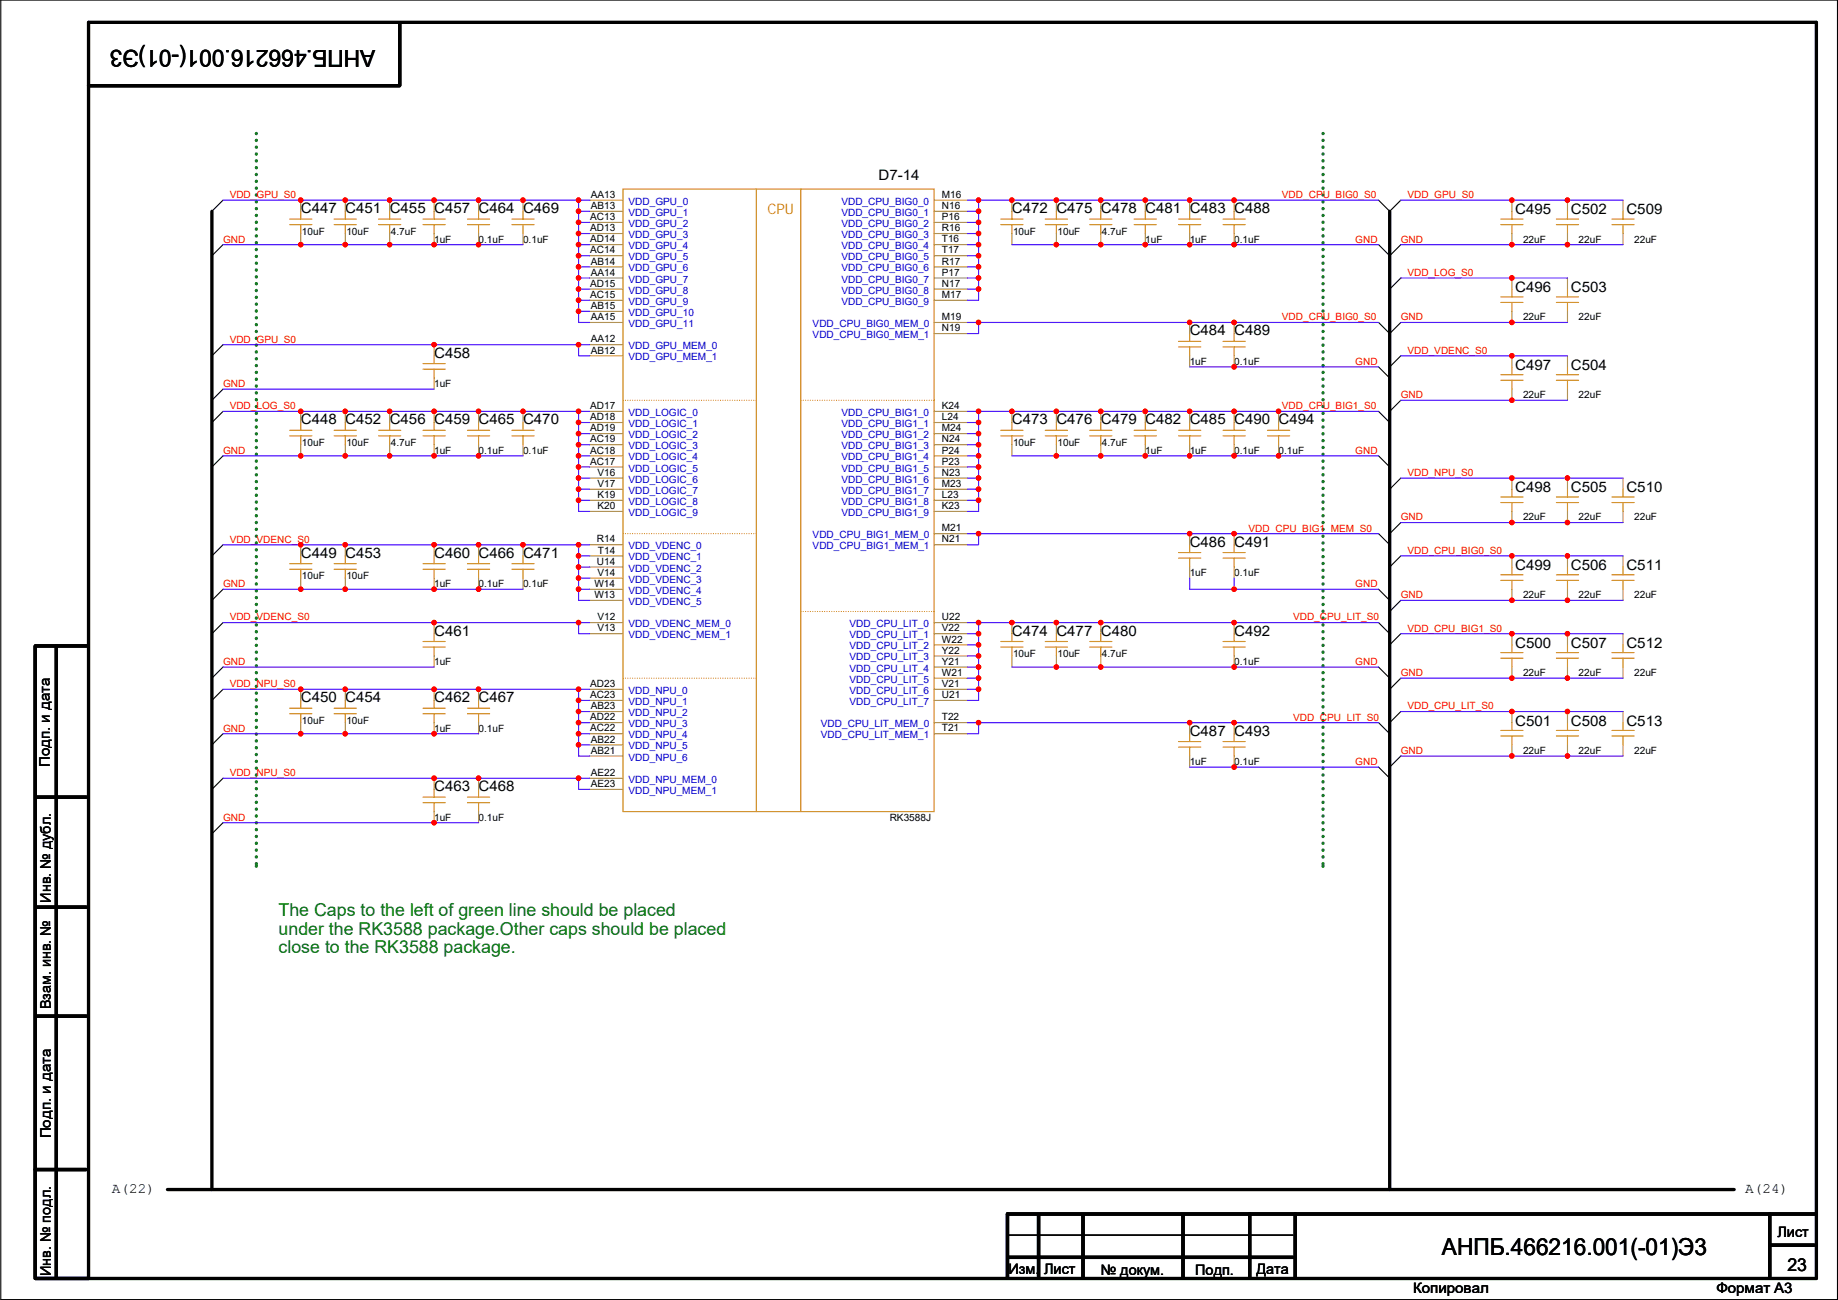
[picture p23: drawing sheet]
<svg xmlns="http://www.w3.org/2000/svg" width="420mm" height="297mm" viewBox="0 0 420 297" stroke-linecap="round" stroke-linejoin="round" font-family="sans-serif">
<defs><g id="words">
<g font-size="5.3">
<text x="85.8" y="11.5" transform="rotate(180 85.8 11.5)">АНПБ.466216.001(-01)Э3</text>
<text x="329.6" y="286.7">АНПБ.466216.001(-01)Э3</text>
</g>
<g font-size="4.1" fill="#008000">
<text x="63.7" y="209.4">The Caps to the left of green line should be placed</text>
<text x="63.7" y="213.6">under the RK3588 package.Other caps should be placed</text>
<text x="63.7" y="217.8">close to the RK3588 package.</text>
</g>
<text font-size="4.1" x="408.6" y="290.4">23</text>
<g font-size="3.3">
<text x="200.8" y="41.1">D7-14</text>
<text x="68.8" y="48.7">C447 C451 C455 C457 C464 C469</text>
<text x="231.3" y="48.7">C472 C475 C478 C481 C483 C488</text>
<text x="346.4" y="49">C495</text>
<text x="359.1" y="49">C502</text>
<text x="371.8" y="49">C509</text>
<text x="346.4" y="66.7">C496</text>
<text x="359.1" y="66.7">C503</text>
<text x="272" y="76.6">C484 C489</text>
<text x="99.2" y="81.7">C458</text>
<text x="346.4" y="84.5">C497</text>
<text x="359.1" y="84.5">C504</text>
<text x="68.8" y="97">C448 C452 C456 C459 C465 C470</text>
<text x="231.3" y="97">C473 C476 C479 C482 C485 C490 C494</text>
<text x="346.4" y="112.5">C498</text>
<text x="359.1" y="112.5">C505</text>
<text x="371.8" y="112.5">C510</text>
<text x="272" y="124.9">C486 C491</text>
<text x="68.8" y="127.4">C449 C453</text>
<text x="99.2" y="127.4">C460 C466 C471</text>
<text x="346.4" y="130.2">C499</text>
<text x="359.1" y="130.2">C506</text>
<text x="371.8" y="130.2">C511</text>
<text x="99.2" y="145.2">C461</text>
<text x="231.3" y="145.2">C474 C477 C480</text>
<text x="282.1" y="145.2">C492</text>
<text x="346.4" y="148">C500</text>
<text x="359.1" y="148">C507</text>
<text x="371.8" y="148">C512</text>
<text x="68.8" y="160.5">C450 C454</text>
<text x="99.2" y="160.5">C462 C467</text>
<text x="346.4" y="165.8">C501</text>
<text x="359.1" y="165.8">C508</text>
<text x="371.8" y="165.8">C513</text>
<text x="272" y="168.1">C487 C493</text>
<text x="11.4" y="175.3" transform="rotate(-90 11.4 175.3)">Подп. и дата</text>
<text x="99.2" y="180.8">C463 C468</text>
<text x="11.6" y="206.3" transform="rotate(-90 11.6 206.3)">Инв. № дубл.</text>
<text x="11.6" y="230.7" transform="rotate(-90 11.6 230.7)">Взам. инв. №</text>
<text x="11.6" y="260.1" transform="rotate(-90 11.6 260.1)">Подп. и дата</text>
<text x="25.6" y="272.7">A(22)</text>
<text x="399" y="272.7">A(24)</text>
<text x="406.3" y="282.6">Лист</text>
<text x="11.6" y="291.6" transform="rotate(-90 11.6 291.6)">Инв. № подл.</text>
<text x="230.6" y="291">Изм. Лист</text>
<text x="251.6" y="291.3">№ докум.</text>
<text x="273.2" y="291.3">Подп.</text>
<text x="287.2" y="291">Дата</text>
<text x="323" y="295.3">Копировал</text>
<text x="392.4" y="295.3">Формат A3</text>
</g>
<text font-size="3.3" fill="#cc8006" x="175.4" y="48.8">CPU</text>
<g font-size="2.3" fill="#f00">
<text x="52.5" y="45.3">VDD_GPU_S0</text>
<text x="293" y="45.3">VDD_CPU_BIG0_S0</text>
<text x="321.7" y="45.3">VDD_GPU_S0</text>
<text x="51" y="55.4">GND</text>
<text x="309.8" y="55.4">GND</text>
<text x="320.2" y="55.4">GND</text>
<text x="321.7" y="63">VDD_LOG_S0</text>
<text x="293" y="73.2">VDD_CPU_BIG0_S0</text>
<text x="320.2" y="73.2">GND</text>
<text x="52.5" y="78.3">VDD_GPU_S0</text>
<text x="309.8" y="83.4">GND</text>
<text x="321.7" y="80.8">VDD_VDENC_S0</text>
<text x="51" y="88.4">GND</text>
<text x="52.5" y="93.5">VDD_LOG_S0</text>
<text x="293" y="93.5">VDD_CPU_BIG1_S0</text>
<text x="320.2" y="91">GND</text>
<text x="51" y="103.7">GND</text>
<text x="309.8" y="103.7">GND</text>
<text x="321.7" y="108.8">VDD_NPU_S0</text>
<text x="320.2" y="118.9">GND</text>
<text x="52.5" y="124">VDD_VDENC_S0</text>
<text x="285.4" y="121.5">VDD_CPU_BIG1_MEM_S0</text>
<text x="321.7" y="126.5">VDD_CPU_BIG0_S0</text>
<text x="51" y="134.2">GND</text>
<text x="309.8" y="134.2">GND</text>
<text x="320.2" y="136.7">GND</text>
<text x="52.5" y="141.8">VDD_VDENC_S0</text>
<text x="295.6" y="141.8">VDD_CPU_LIT_S0</text>
<text x="321.7" y="144.3">VDD_CPU_BIG1_S0</text>
<text x="51" y="151.9">GND</text>
<text x="309.8" y="151.9">GND</text>
<text x="320.2" y="154.5">GND</text>
<text x="52.5" y="157">VDD_NPU_S0</text>
<text x="51" y="167.2">GND</text>
<text x="295.6" y="164.6">VDD_CPU_LIT_S0</text>
<text x="321.7" y="162.1">VDD_CPU_LIT_S0</text>
<text x="320.2" y="172.3">GND</text>
<text x="52.5" y="177.3">VDD_NPU_S0</text>
<text x="309.8" y="174.8">GND</text>
<text x="51" y="187.5">GND</text>
</g>
<g font-size="2.3">
<text x="135.1" y="45.2">AA13</text>
<text x="135.1" y="47.8">AB13</text>
<text x="215.3" y="45.2">M16</text>
<text x="215.3" y="47.8">N16</text>
<text x="69" y="53.6">10uF</text>
<text x="79.2" y="53.6">10uF</text>
<text x="89.3" y="53.6">4.7uF</text>
<text x="134.9" y="50.3">AC13</text>
<text x="134.9" y="52.8">AD13</text>
<text x="215.3" y="50.3">P16</text>
<text x="215.3" y="52.8">R16</text>
<text x="231.6" y="53.6">10uF</text>
<text x="241.7" y="53.6">10uF</text>
<text x="251.9" y="53.6">4.7uF</text>
<text x="99.2" y="55.4">1uF</text>
<text x="109.4" y="55.4">0.1uF</text>
<text x="119.6" y="55.4">0.1uF</text>
<text x="134.9" y="55.4">AD14</text>
<text x="134.9" y="57.9">AC14</text>
<text x="215.3" y="55.4">T16</text>
<text x="215.3" y="57.9">T17</text>
<text x="261.8" y="55.4">1uF</text>
<text x="272" y="55.4">1uF</text>
<text x="282.1" y="55.4">0.1uF</text>
<text x="348.2" y="55.4">22uF</text>
<text x="360.9" y="55.4">22uF</text>
<text x="373.6" y="55.4">22uF</text>
<text x="134.9" y="65.5">AD15</text>
<text x="135.1" y="60.5">AB14</text>
<text x="135.1" y="63">AA14</text>
<text x="215.3" y="60.5">R17</text>
<text x="215.3" y="63">P17</text>
<text x="215.3" y="65.5">N17</text>
<text x="134.9" y="68.1">AC15</text>
<text x="135.1" y="70.6">AB15</text>
<text x="215.3" y="68.1">M17</text>
<text x="135.1" y="73.2">AA15</text>
<text x="215.3" y="73.2">M19</text>
<text x="215.3" y="75.7">N19</text>
<text x="348.2" y="73.2">22uF</text>
<text x="360.9" y="73.2">22uF</text>
<text x="135.1" y="78.2">AA12</text>
<text x="135.1" y="80.8">AB12</text>
<text x="272" y="83.4">1uF</text>
<text x="282.1" y="83.4">0.1uF</text>
<text x="99.2" y="88.4">1uF</text>
<text x="134.9" y="93.5">AD17</text>
<text x="215.3" y="93.5">K24</text>
<text x="348.2" y="91">22uF</text>
<text x="360.9" y="91">22uF</text>
<text x="69" y="101.9">10uF</text>
<text x="79.2" y="101.9">10uF</text>
<text x="89.3" y="101.9">4.7uF</text>
<text x="134.9" y="96">AD18</text>
<text x="134.9" y="98.6">AD19</text>
<text x="134.9" y="101.1">AC19</text>
<text x="215.3" y="96">L24</text>
<text x="215.3" y="98.6">M24</text>
<text x="215.3" y="101.1">N24</text>
<text x="231.6" y="101.9">10uF</text>
<text x="241.7" y="101.9">10uF</text>
<text x="251.9" y="101.9">4.7uF</text>
<text x="99.2" y="103.7">1uF</text>
<text x="109.4" y="103.7">0.1uF</text>
<text x="119.6" y="103.7">0.1uF</text>
<text x="134.9" y="103.6">AC18</text>
<text x="134.9" y="106.2">AC17</text>
<text x="215.3" y="103.6">P24</text>
<text x="215.3" y="106.2">P23</text>
<text x="261.8" y="103.7">1uF</text>
<text x="272" y="103.7">1uF</text>
<text x="282.1" y="103.7">0.1uF</text>
<text x="292.3" y="103.7">0.1uF</text>
<text x="136.6" y="108.7">V16</text>
<text x="136.6" y="111.3">V17</text>
<text x="136.6" y="113.8">K19</text>
<text x="215.3" y="108.7">N23</text>
<text x="215.3" y="111.3">M23</text>
<text x="215.3" y="113.8">L23</text>
<text x="136.6" y="116.3">K20</text>
<text x="215.3" y="116.3">K23</text>
<text x="348.2" y="118.9">22uF</text>
<text x="360.9" y="118.9">22uF</text>
<text x="373.6" y="118.9">22uF</text>
<text x="136.5" y="124">R14</text>
<text x="215.3" y="121.4">M21</text>
<text x="215.3" y="124">N21</text>
<text x="136.5" y="129">U14</text>
<text x="136.6" y="131.6">V14</text>
<text x="136.7" y="126.5">T14</text>
<text x="272" y="131.6">1uF</text>
<text x="282.1" y="131.6">0.1uF</text>
<text x="69" y="132.4">10uF</text>
<text x="79.2" y="132.4">10uF</text>
<text x="99.2" y="134.2">1uF</text>
<text x="109.4" y="134.2">0.1uF</text>
<text x="119.6" y="134.2">0.1uF</text>
<text x="135.9" y="134.1">W14</text>
<text x="135.9" y="136.7">W13</text>
<text x="348.2" y="136.7">22uF</text>
<text x="360.9" y="136.7">22uF</text>
<text x="373.6" y="136.7">22uF</text>
<text x="136.6" y="141.7">V12</text>
<text x="215.3" y="141.7">U22</text>
<text x="136.6" y="144.3">V13</text>
<text x="215.3" y="144.3">V22</text>
<text x="215.3" y="146.8">W22</text>
<text x="215.3" y="149.4">Y22</text>
<text x="99.2" y="151.9">1uF</text>
<text x="215.3" y="151.9">Y21</text>
<text x="215.3" y="154.4">W21</text>
<text x="231.6" y="150.2">10uF</text>
<text x="241.7" y="150.2">10uF</text>
<text x="251.9" y="150.2">4.7uF</text>
<text x="282.1" y="151.9">0.1uF</text>
<text x="348.2" y="154.5">22uF</text>
<text x="360.9" y="154.5">22uF</text>
<text x="373.6" y="154.5">22uF</text>
<text x="134.9" y="157">AD23</text>
<text x="134.9" y="159.5">AC23</text>
<text x="215.3" y="157">V21</text>
<text x="215.3" y="159.5">U21</text>
<text x="69" y="165.4">10uF</text>
<text x="79.2" y="165.4">10uF</text>
<text x="99.2" y="167.2">1uF</text>
<text x="109.4" y="167.2">0.1uF</text>
<text x="134.9" y="164.6">AD22</text>
<text x="134.9" y="167.1">AC22</text>
<text x="135.1" y="162.1">AB23</text>
<text x="215.3" y="164.6">T22</text>
<text x="215.3" y="167.1">T21</text>
<text x="135.1" y="169.7">AB22</text>
<text x="135.1" y="172.2">AB21</text>
<text x="348.2" y="172.3">22uF</text>
<text x="360.9" y="172.3">22uF</text>
<text x="373.6" y="172.3">22uF</text>
<text x="135.1" y="177.3">AE22</text>
<text x="135.1" y="179.8">AE23</text>
<text x="272" y="174.8">1uF</text>
<text x="282.1" y="174.8">0.1uF</text>
<text x="99.2" y="187.5">1uF</text>
<text x="109.4" y="187.5">0.1uF</text>
<text x="203.4" y="187.5">RK3588J</text>
</g>
<g font-size="2.3" fill="#00c">
<text x="143.7" y="46.8">VDD_GPU_0</text>
<text x="192.3" y="46.8">VDD_CPU_BIG0_0</text>
<text x="143.7" y="49.3">VDD_GPU_1</text>
<text x="143.7" y="51.9">VDD_GPU_2</text>
<text x="192.3" y="49.3">VDD_CPU_BIG0_1</text>
<text x="192.3" y="51.9">VDD_CPU_BIG0_2</text>
<text x="143.7" y="54.4">VDD_GPU_3</text>
<text x="143.7" y="56.9">VDD_GPU_4</text>
<text x="143.7" y="59.5">VDD_GPU_5</text>
<text x="192.3" y="54.4">VDD_CPU_BIG0_3</text>
<text x="192.3" y="56.9">VDD_CPU_BIG0_4</text>
<text x="192.3" y="59.5">VDD_CPU_BIG0_5</text>
<text x="143.7" y="62">VDD_GPU_6</text>
<text x="143.7" y="64.6">VDD_GPU_7</text>
<text x="192.3" y="62">VDD_CPU_BIG0_6</text>
<text x="192.3" y="64.6">VDD_CPU_BIG0_7</text>
<text x="143.7" y="67.1">VDD_GPU_8</text>
<text x="143.7" y="69.6">VDD_GPU_9</text>
<text x="192.3" y="67.1">VDD_CPU_BIG0_8</text>
<text x="192.3" y="69.6">VDD_CPU_BIG0_9</text>
<text x="143.7" y="72.2">VDD_GPU_10</text>
<text x="143.7" y="74.7">VDD_GPU_11</text>
<text x="185.8" y="74.7">VDD_CPU_BIG0_MEM_0</text>
<text x="185.8" y="77.3">VDD_CPU_BIG0_MEM_1</text>
<text x="143.7" y="79.8">VDD_GPU_MEM_0</text>
<text x="143.7" y="82.3">VDD_GPU_MEM_1</text>
<text x="143.7" y="95">VDD_LOGIC_0</text>
<text x="192.3" y="95">VDD_CPU_BIG1_0</text>
<text x="143.7" y="97.6">VDD_LOGIC_1</text>
<text x="143.7" y="100.1">VDD_LOGIC_2</text>
<text x="192.3" y="97.6">VDD_CPU_BIG1_1</text>
<text x="192.3" y="100.1">VDD_CPU_BIG1_2</text>
<text x="143.7" y="102.7">VDD_LOGIC_3</text>
<text x="143.7" y="105.2">VDD_LOGIC_4</text>
<text x="143.7" y="107.7">VDD_LOGIC_5</text>
<text x="192.3" y="102.7">VDD_CPU_BIG1_3</text>
<text x="192.3" y="105.2">VDD_CPU_BIG1_4</text>
<text x="192.3" y="107.7">VDD_CPU_BIG1_5</text>
<text x="143.7" y="110.3">VDD_LOGIC_6</text>
<text x="143.7" y="112.8">VDD_LOGIC_7</text>
<text x="192.3" y="110.3">VDD_CPU_BIG1_6</text>
<text x="192.3" y="112.8">VDD_CPU_BIG1_7</text>
<text x="143.7" y="115.4">VDD_LOGIC_8</text>
<text x="143.7" y="117.9">VDD_LOGIC_9</text>
<text x="192.3" y="115.4">VDD_CPU_BIG1_8</text>
<text x="192.3" y="117.9">VDD_CPU_BIG1_9</text>
<text x="143.7" y="125.5">VDD_VDENC_0</text>
<text x="185.8" y="123">VDD_CPU_BIG1_MEM_0</text>
<text x="185.8" y="125.5">VDD_CPU_BIG1_MEM_1</text>
<text x="143.7" y="128.1">VDD_VDENC_1</text>
<text x="143.7" y="130.6">VDD_VDENC_2</text>
<text x="143.7" y="133.1">VDD_VDENC_3</text>
<text x="143.7" y="135.7">VDD_VDENC_4</text>
<text x="143.7" y="138.2">VDD_VDENC_5</text>
<text x="143.7" y="143.3">VDD_VDENC_MEM_0</text>
<text x="194.2" y="143.3">VDD_CPU_LIT_0</text>
<text x="143.7" y="145.8">VDD_VDENC_MEM_1</text>
<text x="194.2" y="145.8">VDD_CPU_LIT_1</text>
<text x="194.2" y="148.4">VDD_CPU_LIT_2</text>
<text x="194.2" y="150.9">VDD_CPU_LIT_3</text>
<text x="194.2" y="153.5">VDD_CPU_LIT_4</text>
<text x="194.2" y="156">VDD_CPU_LIT_5</text>
<text x="143.7" y="158.5">VDD_NPU_0</text>
<text x="143.7" y="161.1">VDD_NPU_1</text>
<text x="194.2" y="158.5">VDD_CPU_LIT_6</text>
<text x="194.2" y="161.1">VDD_CPU_LIT_7</text>
<text x="143.7" y="163.6">VDD_NPU_2</text>
<text x="143.7" y="166.2">VDD_NPU_3</text>
<text x="187.7" y="166.2">VDD_CPU_LIT_MEM_0</text>
<text x="143.7" y="168.7">VDD_NPU_4</text>
<text x="143.7" y="171.2">VDD_NPU_5</text>
<text x="143.7" y="173.8">VDD_NPU_6</text>
<text x="187.7" y="168.7">VDD_CPU_LIT_MEM_1</text>
<text x="143.7" y="178.9">VDD_NPU_MEM_0</text>
<text x="143.7" y="181.4">VDD_NPU_MEM_1</text>
</g>
</g></defs>
<g fill="none" stroke="#000" stroke-width=".25">
<path d="M.2 0h419.8v296.9h-419.8zM51 55.9l-2.6 2.5M51 45.7l-2.6 2.6M315.1 55.9l2.6 2.5 2.5-2.5M315.1 45.7l2.6 2.6 2.5-2.6M51 78.8l-2.6 2.5M315.1 73.7l2.6 2.5 2.5-2.5M320.2 63.5l-2.5 2.6M51 88.9l-2.6 2.6M51 94l-2.6 2.5M315.1 83.8l2.6 2.6M315.1 94l2.6 2.5"/>
<path d="M320.2 91.5l-2.5 2.5M320.2 81.3l-2.5 2.5M51 104.2l-2.6 2.5M315.1 104.2l2.6 2.5M320.2 119.4l-2.5 2.5M320.2 109.2l-2.5 2.6M51 134.6l-2.6 2.6M51 124.5l-2.6 2.5M315.1 134.6l2.6 2.6M315.1 121.9l2.6 2.6M320.2 127l-2.5 2.6M320.2 137.2l-2.5 2.5"/>
<path d="M51 152.4l-2.6 2.6M51 142.3l-2.6 2.5M51 157.5l-2.6 2.5M315.1 152.4l2.6 2.6M315.1 142.3l2.6 2.5M320.2 144.8l-2.5 2.5M320.2 155l-2.5 2.5M51 167.7l-2.6 2.5M51 177.8l-2.6 2.6M315.1 175.3l2.6 2.5M315.1 165.1l2.6 2.6M320.2 162.6l-2.5 2.5"/>
<path d="M320.2 172.7l-2.5 2.6M51 188l-2.6 2.5M230.6 282.2h65"/>
</g>
<g fill="none" stroke="#000" stroke-width=".76">
<path d="M20.2 5.1h395v287h-395zM91.4 5.4v14.2h-71.2M48.4 48.3v223.5M317.7 48.3v223.5M8.1 147.6v144.3M8.3 147.6h11.7M12.9 147.6v144.3M8.3 182.1h11.4M8.3 207.3h11.4M8.3 232.2h11.4M8.1 267.2h11.6M38.3 271.8h358.1"/>
<path d="M237.4 277.6v14.3M247.6 277.6v14.3M270.4 277.6v14.3M285.7 277.4v14.5M296.1 277.4v14.5M404.5 277.4v14.5M415 277.4h-184.7v14.5M8.1 292.1h12.1M230.6 287.3h65M404.8 284.5h9.9"/>
</g>
<path d="M58.6 30.5v167.4M302.4 30.5v167.4M58.6 197.9h.1M302.4 197.9h.1" fill="none" stroke="#008000" stroke-width=".76" stroke-dasharray="0 1.5"/>
<g fill="none" stroke="#cc8006" stroke-width=".25">
<path d="M66.2 51.3h5.1M66.2 50.1h5.1M68.8 48.3v1.8M68.8 51.3v2.1M76.4 51.3h5.1M76.4 50.1h5.1M78.9 48.3v1.8M78.9 51.3v2.1M86.5 51.3h5.1M86.5 50.1h5.1M89.1 48.3v1.8M89.1 51.3v2.1"/>
<path d="M96.7 51.3h5.1M96.7 50.1h5.1M99.2 48.3v1.8M99.2 51.3v2.1M106.9 51.3h5M106.9 50.1h5M109.4 48.3v1.8M109.4 51.3v2.1M117 51.3h5.1M117 50.1h5.1M119.6 48.3v1.8M119.6 51.3v2.1"/>
<path d="M142.4 43.2h71.1v142.2h-71.1zM172.9 43.2v142.2M183.1 43.2v142.2M228.8 51.3h5.1M228.8 50.1h5.1M231.3 48.3v1.8M231.3 51.3v2.1M238.9 51.3h5.1M238.9 50.1h5.1M241.5 48.3v1.8M241.5 51.3v2.1M249.1 51.3h5.1"/>
<path d="M249.1 50.1h5.1M251.6 48.3v1.8M251.6 51.3v2.1M259.3 51.3h5M259.3 50.1h5M261.8 48.3v1.8M261.8 51.3v2.1M269.4 51.3h5.1M269.4 50.1h5.1M272 48.3v1.8M272 51.3v2.1M279.6 51.3h5.1"/>
<path d="M279.6 50.1h5.1M282.1 48.3v1.8M282.1 51.3v2.1M343.1 51.3h5.1M343.1 50.1h5.1M345.6 48.3v1.8M345.6 51.3v2.1M355.8 51.3h5.1M355.8 50.1h5.1M358.3 48.3v1.8M358.3 51.3v2.1M368.5 51.3h5.1"/>
<path d="M368.5 50.1h5.1M371 48.3v1.8M371 51.3v2.1M269.4 79.3h5.1M269.4 78h5.1M272 76.2v1.8M272 79.3v2M279.6 79.3h5.1M279.6 78h5.1M282.1 76.2v1.8M282.1 79.3v2M343.1 69.1h5.1"/>
<path d="M343.1 67.8h5.1M345.6 66.1v1.7M345.6 69.1v2M355.8 69.1h5.1M355.8 67.8h5.1M358.3 66.1v1.7M358.3 69.1v2M66.2 99.6h5.1M66.2 98.3h5.1M68.8 96.5v1.8M68.8 99.6v2M76.4 99.6h5.1"/>
<path d="M76.4 98.3h5.1M78.9 96.5v1.8M78.9 99.6v2M86.5 99.6h5.1M86.5 98.3h5.1M89.1 96.5v1.8M89.1 99.6v2M96.7 99.6h5.1M96.7 98.3h5.1M96.7 84.3h5.1M96.7 83.1h5.1M99.2 96.5v1.8"/>
<path d="M99.2 99.6v2M99.2 81.3v1.8M99.2 84.3v2.1M106.9 99.6h5M106.9 98.3h5M109.4 96.5v1.8M109.4 99.6v2M117 99.6h5.1M117 98.3h5.1M119.6 96.5v1.8M119.6 99.6v2M228.8 99.6h5.1"/>
<path d="M228.8 98.3h5.1M231.3 96.5v1.8M231.3 99.6v2M238.9 99.6h5.1M238.9 98.3h5.1M241.5 96.5v1.8M241.5 99.6v2M249.1 99.6h5.1M249.1 98.3h5.1M251.6 96.5v1.8M251.6 99.6v2M259.3 99.6h5"/>
<path d="M259.3 98.3h5M261.8 96.5v1.8M261.8 99.6v2M269.4 99.6h5.1M269.4 98.3h5.1M272 96.5v1.8M272 99.6v2M279.6 99.6h5.1M279.6 98.3h5.1M282.1 96.5v1.8M282.1 99.6v2M289.7 99.6h5.1"/>
<path d="M289.7 98.3h5.1M292.3 96.5v1.8M292.3 99.6v2M343.1 86.9h5.1M343.1 85.6h5.1M345.6 83.8v1.8M345.6 86.9v2M355.8 86.9h5.1M355.8 85.6h5.1M358.3 83.8v1.8M358.3 86.9v2M343.1 114.8h5.1"/>
<path d="M343.1 113.6h5.1M345.6 111.8v1.8M345.6 114.8v2.1M355.8 114.8h5.1M355.8 113.6h5.1M358.3 111.8v1.8M358.3 114.8v2.1M368.5 114.8h5.1M368.5 113.6h5.1M371 111.8v1.8M371 114.8v2.1M66.2 130.1h5.1"/>
<path d="M66.2 128.8h5.1M68.8 127v1.8M68.8 130.1v2M76.4 130.1h5.1M76.4 128.8h5.1M78.9 127v1.8M78.9 130.1v2M96.7 130.1h5.1M96.7 128.8h5.1M99.2 127v1.8M99.2 130.1v2M106.9 130.1h5"/>
<path d="M106.9 128.8h5M109.4 127v1.8M109.4 130.1v2M117 130.1h5.1M117 128.8h5.1M119.6 127v1.8M119.6 130.1v2M269.4 127.5h5.1M269.4 126.3h5.1M272 124.5v1.8M272 127.5v2.1M279.6 127.5h5.1"/>
<path d="M279.6 126.3h5.1M282.1 124.5v1.8M282.1 127.5v2.1M343.1 132.6h5.1M343.1 131.3h5.1M345.6 129.6v1.7M345.6 132.6v2M355.8 132.6h5.1M355.8 131.3h5.1M358.3 129.6v1.7M358.3 132.6v2M368.5 132.6h5.1"/>
<path d="M368.5 131.3h5.1M371 129.6v1.7M371 132.6v2M96.7 147.8h5.1M96.7 146.6h5.1M99.2 144.8v1.8M99.2 147.8v2.1M228.8 147.8h5.1M228.8 146.6h5.1M231.3 144.8v1.8M231.3 147.8v2.1M238.9 147.8h5.1"/>
<path d="M238.9 146.6h5.1M241.5 144.8v1.8M241.5 147.8v2.1M249.1 147.8h5.1M249.1 146.6h5.1M251.6 144.8v1.8M251.6 147.8v2.1M279.6 147.8h5.1M279.6 146.6h5.1M282.1 144.8v1.8M282.1 147.8v2.1M343.1 150.4h5.1"/>
<path d="M343.1 149.1h5.1M345.6 147.3v1.8M345.6 150.4v2M355.8 150.4h5.1M355.8 149.1h5.1M358.3 147.3v1.8M358.3 150.4v2M368.5 150.4h5.1M368.5 149.1h5.1M371 147.3v1.8M371 150.4v2M66.2 163.1h5.1"/>
<path d="M66.2 161.8h5.1M68.8 160v1.8M68.8 163.1v2M76.4 163.1h5.1M76.4 161.8h5.1M78.9 160v1.8M78.9 163.1v2M96.7 163.1h5.1M96.7 161.8h5.1M99.2 160v1.8M99.2 163.1v2M106.9 163.1h5"/>
<path d="M106.9 161.8h5M109.4 160v1.8M109.4 163.1v2M269.4 170.7h5.1M269.4 169.4h5.1M272 167.7v1.7M272 170.7v2M279.6 170.7h5.1M279.6 169.4h5.1M282.1 167.7v1.7M282.1 170.7v2M343.1 168.2h5.1"/>
<path d="M343.1 166.9h5.1M345.6 165.1v1.8M345.6 168.2v2M355.8 168.2h5.1M355.8 166.9h5.1M358.3 165.1v1.8M358.3 168.2v2M368.5 168.2h5.1M368.5 166.9h5.1M371 165.1v1.8M371 168.2v2M96.7 183.4h5.1"/>
<path d="M96.7 182.1h5.1M99.2 180.4v1.7M99.2 183.4v2M106.9 183.4h5M106.9 182.1h5M109.4 180.4v1.7M109.4 183.4v2"/>
</g>
<g fill="none" stroke="#a84" stroke-width=".25">
<path d="M68.8 53.4v2.5M68.8 45.7v2.6M78.9 53.4v2.5M78.9 45.7v2.6M89.1 53.4v2.5M89.1 45.7v2.6M99.2 53.4v2.5M99.2 45.7v2.6M109.4 53.4v2.5M109.4 45.7v2.6M119.6 53.4v2.5M119.6 45.7v2.6"/>
<path d="M134.8 45.7h7.6M134.8 48.3h7.6M134.8 50.8h7.6M134.8 53.4h7.6M134.8 55.9h7.6M134.8 58.4h7.6M213.5 45.7h7.7M213.5 48.3h7.7M213.5 50.8h7.7M213.5 53.4h7.7M213.5 55.9h7.7M213.5 58.4h7.7"/>
<path d="M231.3 53.4v2.5M231.3 45.7v2.6M241.5 53.4v2.5M241.5 45.7v2.6M251.6 53.4v2.5M251.6 45.7v2.6M261.8 53.4v2.5M261.8 45.7v2.6M272 53.4v2.5M272 45.7v2.6M282.1 53.4v2.5M282.1 45.7v2.6"/>
<path d="M345.6 53.4v2.5M345.6 45.7v2.6M358.3 53.4v2.5M358.3 45.7v2.6M371 53.4v2.5M371 45.7v2.6M99.2 78.8v2.5M134.8 61h7.6M134.8 63.5h7.6M134.8 66.1h7.6M134.8 68.6h7.6M134.8 71.1h7.6"/>
<path d="M134.8 73.7h7.6M134.8 78.8h7.6M213.5 61h7.7M213.5 63.5h7.7M213.5 66.1h7.7M213.5 68.6h7.7M213.5 73.7h7.7M213.5 76.2h7.7M272 73.7v2.5M282.1 73.7v2.5M345.6 71.1v2.6M345.6 63.5v2.6"/>
<path d="M358.3 71.1v2.6M358.3 63.5v2.6M68.8 94v2.5M78.9 94v2.5M89.1 94v2.5M99.2 94v2.5M99.2 86.4v2.5M109.4 94v2.5M119.6 94v2.5M134.8 81.3h7.6M134.8 94h7.6M134.8 96.5h7.6"/>
<path d="M134.8 99.1h7.6M213.5 94h7.7M213.5 96.5h7.7M213.5 99.1h7.7M231.3 94v2.5M241.5 94v2.5M251.6 94v2.5M261.8 94v2.5M272 94v2.5M272 81.3v2.5M282.1 94v2.5M282.1 81.3v2.5"/>
<path d="M292.3 94v2.5M345.6 88.9v2.6M345.6 81.3v2.5M358.3 88.9v2.6M358.3 81.3v2.5M68.8 101.6v2.6M78.9 101.6v2.6M89.1 101.6v2.6M99.2 101.6v2.6M109.4 101.6v2.6M119.6 101.6v2.6M134.8 101.6h7.6"/>
<path d="M134.8 104.2h7.6M134.8 106.7h7.6M134.8 109.2h7.6M134.8 111.8h7.6M134.8 114.3h7.6M134.8 116.9h7.6M213.5 101.6h7.7M213.5 104.2h7.7M213.5 106.7h7.7M213.5 109.2h7.7M213.5 111.8h7.7M213.5 114.3h7.7"/>
<path d="M213.5 116.9h7.7M231.3 101.6v2.6M241.5 101.6v2.6M251.6 101.6v2.6M261.8 101.6v2.6M272 101.6v2.6M282.1 101.6v2.6M292.3 101.6v2.6M345.6 116.9v2.5M345.6 109.2v2.6M358.3 116.9v2.5M358.3 109.2v2.6"/>
<path d="M371 116.9v2.5M371 109.2v2.6M68.8 132.1v2.5M68.8 124.5v2.5M78.9 132.1v2.5M78.9 124.5v2.5M99.2 132.1v2.5M99.2 124.5v2.5M109.4 132.1v2.5M109.4 124.5v2.5M119.6 132.1v2.5M119.6 124.5v2.5"/>
<path d="M134.8 124.5h7.6M134.8 127h7.6M134.8 129.6h7.6M134.8 132.1h7.6M134.8 134.6h7.6M134.8 137.2h7.6M213.5 121.9h7.7M213.5 124.5h7.7M272 129.6v2.5M272 121.9v2.6M282.1 129.6v2.5M282.1 121.9v2.6"/>
<path d="M345.6 134.6v2.6M345.6 127v2.6M358.3 134.6v2.6M358.3 127v2.6M371 134.6v2.6M371 127v2.6M68.8 157.5v2.5M78.9 157.5v2.5M99.2 157.5v2.5M99.2 149.9v2.5M99.2 142.3v2.5M109.4 157.5v2.5"/>
<path d="M134.8 142.3h7.6M134.8 144.8h7.6M134.8 157.5h7.6M213.5 142.3h7.7M213.5 144.8h7.7M213.5 147.3h7.7M213.5 149.9h7.7M213.5 152.4h7.7M213.5 155h7.7M213.5 157.5h7.7M231.3 149.9v2.5M231.3 142.3v2.5"/>
<path d="M241.5 149.9v2.5M241.5 142.3v2.5M251.6 149.9v2.5M251.6 142.3v2.5M282.1 149.9v2.5M282.1 142.3v2.5M345.6 152.4v2.6M345.6 144.8v2.5M358.3 152.4v2.6M358.3 144.8v2.5M371 152.4v2.6M371 144.8v2.5"/>
<path d="M68.8 165.1v2.6M78.9 165.1v2.6M99.2 177.8v2.6M99.2 165.1v2.6M109.4 177.8v2.6M109.4 165.1v2.6M134.8 160h7.6M134.8 162.6h7.6M134.8 165.1h7.6M134.8 167.7h7.6M134.8 170.2h7.6M134.8 172.7h7.6"/>
<path d="M134.8 177.8h7.6M213.5 160h7.7M213.5 165.1h7.7M213.5 167.7h7.7M272 172.7v2.6M272 165.1v2.6M282.1 172.7v2.6M282.1 165.1v2.6M345.6 170.2v2.5M345.6 162.6v2.5M358.3 170.2v2.5M358.3 162.6v2.5"/>
<path d="M371 170.2v2.5M371 162.6v2.5M99.2 185.4v2.6M109.4 185.4v2.6M134.8 180.4h7.6"/>
</g>
<path d="M142.4 91.5h30.5M172.9 91.5h.1M183.1 91.5h30.4M213.5 91.5h.1M142.4 121.9h30.5M172.9 121.9h.1M183.1 139.7h30.4M213.5 139.7h.1M142.4 155h30.5M172.9 155h.1" fill="none" stroke="#cc8006" stroke-width=".25" stroke-dasharray="0 .5"/>
<g fill="none" stroke="#4200ff" stroke-width=".25">
<path d="M51 45.7h81.3M51 55.9h68.6M132.3 45.7v2.6M132.3 48.3v2.5M132.3 50.8v2.6M132.3 53.4v2.5M132.3 55.9v2.5M132.3 58.4v2.6M132.3 45.7h2.5M132.3 48.3h2.5M132.3 50.8h2.5M132.3 53.4h2.5"/>
<path d="M132.3 55.9h2.5M132.3 58.4h2.5M221.2 45.7h2.5M221.2 48.3h2.5M221.2 50.8h2.5M221.2 53.4h2.5M221.2 55.9h2.5M221.2 58.4h2.5M223.7 45.7h91.4M223.7 45.7v2.6M223.7 48.3v2.5M223.7 50.8v2.6"/>
<path d="M223.7 53.4v2.5M223.7 55.9v2.5M223.7 58.4v2.6M231.3 55.9h83.8M320.2 45.7h50.8M320.2 55.9h50.8M51 78.8h81.3M132.3 61v2.5M132.3 63.5v2.6M132.3 66.1v2.5M132.3 68.6v2.5M132.3 71.1v2.6h2.5"/>
<path d="M132.3 61h2.5M132.3 63.5h2.5M132.3 66.1h2.5M132.3 68.6h2.5M132.3 71.1h2.5M134.8 78.8h-2.5v2.5h2.5M221.2 61h2.5M221.2 63.5h2.5M221.2 66.1h2.5M221.2 73.7h2.5M223.7 61v2.5M223.7 63.5v2.6"/>
<path d="M223.7 66.1v2.5h-2.5M223.7 73.7v2.5h-2.5M223.7 73.7h91.4M320.2 63.5h38.1M320.2 73.7h38.1M51 88.9h48.2M132.3 94v2.5M132.3 96.5v2.6M132.3 99.1v2.5M132.3 94h-81.3M132.3 94h2.5M132.3 96.5h2.5"/>
<path d="M132.3 99.1h2.5M221.2 96.5h2.5M221.2 99.1h2.5M221.2 94h2.5M223.7 94v2.5M223.7 96.5v2.6M223.7 99.1v2.5M272 83.8h43.1M315.1 94h-91.4M320.2 81.3h38.1M320.2 91.5h38.1M51 104.2h68.6"/>
<path d="M132.3 101.6v2.6M132.3 104.2v2.5M132.3 106.7v2.5M132.3 109.2v2.6M132.3 111.8v2.5M132.3 114.3v2.6h2.5M132.3 101.6h2.5M132.3 104.2h2.5M132.3 106.7h2.5M132.3 109.2h2.5M132.3 111.8h2.5M132.3 114.3h2.5"/>
<path d="M221.2 101.6h2.5M221.2 104.2h2.5M221.2 106.7h2.5M221.2 109.2h2.5M221.2 111.8h2.5M221.2 114.3h2.5M223.7 101.6v2.6M223.7 104.2v2.5M223.7 106.7v2.5M223.7 109.2v2.6M223.7 111.8v2.5M223.7 114.3v2.6h-2.5"/>
<path d="M231.3 104.2h83.8M320.2 109.2h50.8M320.2 119.4h50.8M51 124.5h81.3M51 134.6h68.6M132.3 124.5v2.5M132.3 127v2.6M132.3 129.6v2.5M132.3 132.1v2.5M132.3 134.6v2.6h2.5M132.3 124.5h2.5M132.3 127h2.5"/>
<path d="M132.3 129.6h2.5M132.3 132.1h2.5M132.3 134.6h2.5M221.2 121.9h2.5M223.7 121.9h91.4M223.7 121.9v2.6h-2.5M272 132.1v2.5h10.1M282.1 134.6h33M282.1 132.1v2.5M320.2 127h50.8M320.2 137.2h50.8M51 152.4h48.2"/>
<path d="M51 157.5h81.3M132.3 157.5v2.5M132.3 157.5h2.5M132.3 142.3h-81.3M134.8 142.3h-2.5v2.5h2.5M221.2 144.8h2.5M221.2 147.3h2.5M221.2 149.9h2.5M221.2 152.4h2.5M221.2 155h2.5M221.2 157.5h2.5M221.2 142.3h2.5"/>
<path d="M223.7 142.3h91.4M223.7 147.3v2.6M223.7 149.9v2.5M223.7 152.4v2.6M223.7 155v2.5M223.7 157.5v2.5h-2.5M223.7 142.3v2.5M223.7 144.8v2.5M231.3 152.4h83.8M320.2 144.8h50.8M320.2 155h50.8M51 167.7h58.4"/>
<path d="M132.3 162.6v2.5M132.3 165.1v2.6M132.3 167.7v2.5M132.3 170.2v2.5h2.5M132.3 162.6h2.5M132.3 165.1h2.5M132.3 167.7h2.5M132.3 170.2h2.5M132.3 160v2.6M132.3 160h2.5M132.3 177.8h-81.3M134.8 177.8h-2.5v2.6h2.5"/>
<path d="M221.2 165.1h2.5M223.7 165.1v2.6h-2.5M315.1 175.3h-43.1M315.1 165.1h-91.4M320.2 162.6h50.8M320.2 172.7h50.8M109.4 188h-58.4"/>
</g>
<g fill="#f00" stroke="#f00" stroke-width=".25">
<circle cx="358.3" cy="55.9" r=".5"/>
<circle cx="358.3" cy="45.7" r=".5"/>
<circle cx="345.6" cy="45.7" r=".5"/>
<circle cx="345.6" cy="55.9" r=".5"/>
<circle cx="132.2" cy="48.3" r=".5"/>
<circle cx="132.2" cy="50.8" r=".5"/>
<circle cx="132.2" cy="55.9" r=".5"/>
<circle cx="132.2" cy="53.3" r=".5"/>
<circle cx="132.2" cy="63.5" r=".5"/>
<circle cx="132.2" cy="66" r=".5"/>
<circle cx="132.2" cy="71.1" r=".5"/>
<circle cx="132.2" cy="68.6" r=".5"/>
<circle cx="68.7" cy="45.7" r=".5"/>
<circle cx="78.9" cy="45.7" r=".5"/>
<circle cx="89.1" cy="45.7" r=".5"/>
<circle cx="132.2" cy="45.7" r=".5"/>
<circle cx="119.5" cy="45.7" r=".5"/>
<circle cx="68.7" cy="55.9" r=".5"/>
<circle cx="78.9" cy="55.9" r=".5"/>
<circle cx="89.1" cy="55.9" r=".5"/>
<circle cx="132.2" cy="58.4" r=".5"/>
<circle cx="132.2" cy="61" r=".5"/>
<circle cx="132.2" cy="96.5" r=".5"/>
<circle cx="132.2" cy="99.1" r=".5"/>
<circle cx="132.2" cy="104.1" r=".5"/>
<circle cx="132.2" cy="101.6" r=".5"/>
<circle cx="132.2" cy="111.8" r=".5"/>
<circle cx="132.2" cy="109.2" r=".5"/>
<circle cx="68.7" cy="94" r=".5"/>
<circle cx="78.9" cy="94" r=".5"/>
<circle cx="89.1" cy="94" r=".5"/>
<circle cx="68.7" cy="104.1" r=".5"/>
<circle cx="78.9" cy="104.1" r=".5"/>
<circle cx="89.1" cy="104.1" r=".5"/>
<circle cx="132.2" cy="106.7" r=".5"/>
<circle cx="132.2" cy="114.3" r=".5"/>
<circle cx="132.2" cy="127" r=".5"/>
<circle cx="132.2" cy="132.1" r=".5"/>
<circle cx="132.2" cy="129.5" r=".5"/>
<circle cx="132.2" cy="134.6" r=".5"/>
<circle cx="68.7" cy="124.5" r=".5"/>
<circle cx="78.9" cy="124.5" r=".5"/>
<circle cx="68.7" cy="134.6" r=".5"/>
<circle cx="78.9" cy="134.6" r=".5"/>
<circle cx="132.2" cy="167.6" r=".5"/>
<circle cx="132.2" cy="165.1" r=".5"/>
<circle cx="132.2" cy="170.2" r=".5"/>
<circle cx="68.7" cy="157.5" r=".5"/>
<circle cx="78.9" cy="157.5" r=".5"/>
<circle cx="68.7" cy="167.6" r=".5"/>
<circle cx="78.9" cy="167.6" r=".5"/>
<circle cx="132.2" cy="162.6" r=".5"/>
<circle cx="132.2" cy="160" r=".5"/>
<circle cx="241.5" cy="45.7" r=".5"/>
<circle cx="231.3" cy="45.7" r=".5"/>
<circle cx="251.6" cy="45.7" r=".5"/>
<circle cx="241.5" cy="55.9" r=".5"/>
<circle cx="251.6" cy="55.9" r=".5"/>
<circle cx="223.7" cy="48.3" r=".5"/>
<circle cx="223.7" cy="55.9" r=".5"/>
<circle cx="223.7" cy="53.3" r=".5"/>
<circle cx="223.7" cy="61" r=".5"/>
<circle cx="223.7" cy="58.4" r=".5"/>
<circle cx="223.7" cy="66" r=".5"/>
<circle cx="223.7" cy="63.5" r=".5"/>
<circle cx="223.7" cy="50.8" r=".5"/>
<circle cx="223.7" cy="45.7" r=".5"/>
<circle cx="271.9" cy="73.7" r=".5"/>
<circle cx="223.7" cy="73.7" r=".5"/>
<circle cx="241.5" cy="94" r=".5"/>
<circle cx="231.3" cy="94" r=".5"/>
<circle cx="251.6" cy="94" r=".5"/>
<circle cx="241.5" cy="104.1" r=".5"/>
<circle cx="251.6" cy="104.1" r=".5"/>
<circle cx="223.7" cy="94" r=".5"/>
<circle cx="223.7" cy="99.1" r=".5"/>
<circle cx="223.7" cy="96.5" r=".5"/>
<circle cx="223.7" cy="106.7" r=".5"/>
<circle cx="223.7" cy="111.8" r=".5"/>
<circle cx="223.7" cy="109.2" r=".5"/>
<circle cx="223.7" cy="114.3" r=".5"/>
<circle cx="223.7" cy="101.6" r=".5"/>
<circle cx="223.7" cy="104.1" r=".5"/>
<circle cx="223.7" cy="121.9" r=".5"/>
<circle cx="271.9" cy="121.9" r=".5"/>
<circle cx="282.1" cy="134.6" r=".5"/>
<circle cx="241.5" cy="142.2" r=".5"/>
<circle cx="231.3" cy="142.2" r=".5"/>
<circle cx="251.6" cy="142.2" r=".5"/>
<circle cx="241.5" cy="152.4" r=".5"/>
<circle cx="251.6" cy="152.4" r=".5"/>
<circle cx="223.7" cy="165.1" r=".5"/>
<circle cx="271.9" cy="165.1" r=".5"/>
<circle cx="223.7" cy="144.8" r=".5"/>
<circle cx="223.7" cy="149.9" r=".5"/>
<circle cx="223.7" cy="147.3" r=".5"/>
<circle cx="223.7" cy="154.9" r=".5"/>
<circle cx="223.7" cy="152.4" r=".5"/>
<circle cx="223.7" cy="157.5" r=".5"/>
<circle cx="223.7" cy="142.2" r=".5"/>
<circle cx="345.6" cy="63.5" r=".5"/>
<circle cx="345.6" cy="73.7" r=".5"/>
<circle cx="345.6" cy="81.3" r=".5"/>
<circle cx="345.6" cy="91.4" r=".5"/>
<circle cx="358.3" cy="119.4" r=".5"/>
<circle cx="358.3" cy="109.2" r=".5"/>
<circle cx="345.6" cy="109.2" r=".5"/>
<circle cx="345.6" cy="119.4" r=".5"/>
<circle cx="358.3" cy="127" r=".5"/>
<circle cx="358.3" cy="137.2" r=".5"/>
<circle cx="345.6" cy="137.2" r=".5"/>
<circle cx="345.6" cy="127" r=".5"/>
<circle cx="358.3" cy="144.8" r=".5"/>
<circle cx="358.3" cy="154.9" r=".5"/>
<circle cx="345.6" cy="154.9" r=".5"/>
<circle cx="345.6" cy="144.8" r=".5"/>
<circle cx="358.3" cy="162.6" r=".5"/>
<circle cx="358.3" cy="172.7" r=".5"/>
<circle cx="345.6" cy="172.7" r=".5"/>
<circle cx="345.6" cy="162.6" r=".5"/>
<circle cx="261.8" cy="55.9" r=".5"/>
<circle cx="271.9" cy="55.9" r=".5"/>
<circle cx="261.8" cy="45.7" r=".5"/>
<circle cx="271.9" cy="45.7" r=".5"/>
<circle cx="282.1" cy="55.9" r=".5"/>
<circle cx="282.1" cy="45.7" r=".5"/>
<circle cx="282.1" cy="73.7" r=".5"/>
<circle cx="282.1" cy="83.8" r=".5"/>
<circle cx="261.8" cy="94" r=".5"/>
<circle cx="271.9" cy="94" r=".5"/>
<circle cx="261.8" cy="104.1" r=".5"/>
<circle cx="271.9" cy="104.1" r=".5"/>
<circle cx="282.1" cy="104.1" r=".5"/>
<circle cx="282.1" cy="94" r=".5"/>
<circle cx="292.3" cy="104.1" r=".5"/>
<circle cx="292.3" cy="94" r=".5"/>
<circle cx="282.1" cy="121.9" r=".5"/>
<circle cx="282.1" cy="152.4" r=".5"/>
<circle cx="282.1" cy="142.2" r=".5"/>
<circle cx="282.1" cy="175.3" r=".5"/>
<circle cx="282.1" cy="165.1" r=".5"/>
<circle cx="99.2" cy="188" r=".5"/>
<circle cx="99.2" cy="177.8" r=".5"/>
<circle cx="109.4" cy="177.8" r=".5"/>
<circle cx="132.2" cy="177.8" r=".5"/>
<circle cx="99.2" cy="167.6" r=".5"/>
<circle cx="99.2" cy="157.5" r=".5"/>
<circle cx="109.4" cy="157.5" r=".5"/>
<circle cx="132.2" cy="157.5" r=".5"/>
<circle cx="99.2" cy="142.2" r=".5"/>
<circle cx="132.2" cy="142.2" r=".5"/>
<circle cx="99.2" cy="124.5" r=".5"/>
<circle cx="109.4" cy="124.5" r=".5"/>
<circle cx="99.2" cy="134.6" r=".5"/>
<circle cx="109.4" cy="134.6" r=".5"/>
<circle cx="119.5" cy="124.5" r=".5"/>
<circle cx="132.2" cy="124.5" r=".5"/>
<circle cx="99.2" cy="104.1" r=".5"/>
<circle cx="109.4" cy="104.1" r=".5"/>
<circle cx="99.2" cy="94" r=".5"/>
<circle cx="109.4" cy="94" r=".5"/>
<circle cx="119.5" cy="94" r=".5"/>
<circle cx="132.2" cy="94" r=".5"/>
<circle cx="99.2" cy="78.7" r=".5"/>
<circle cx="132.2" cy="78.7" r=".5"/>
<circle cx="99.2" cy="45.7" r=".5"/>
<circle cx="109.4" cy="45.7" r=".5"/>
<circle cx="99.2" cy="55.9" r=".5"/>
<circle cx="109.4" cy="55.9" r=".5"/>
</g>
<use href="#words"/>
</svg>
